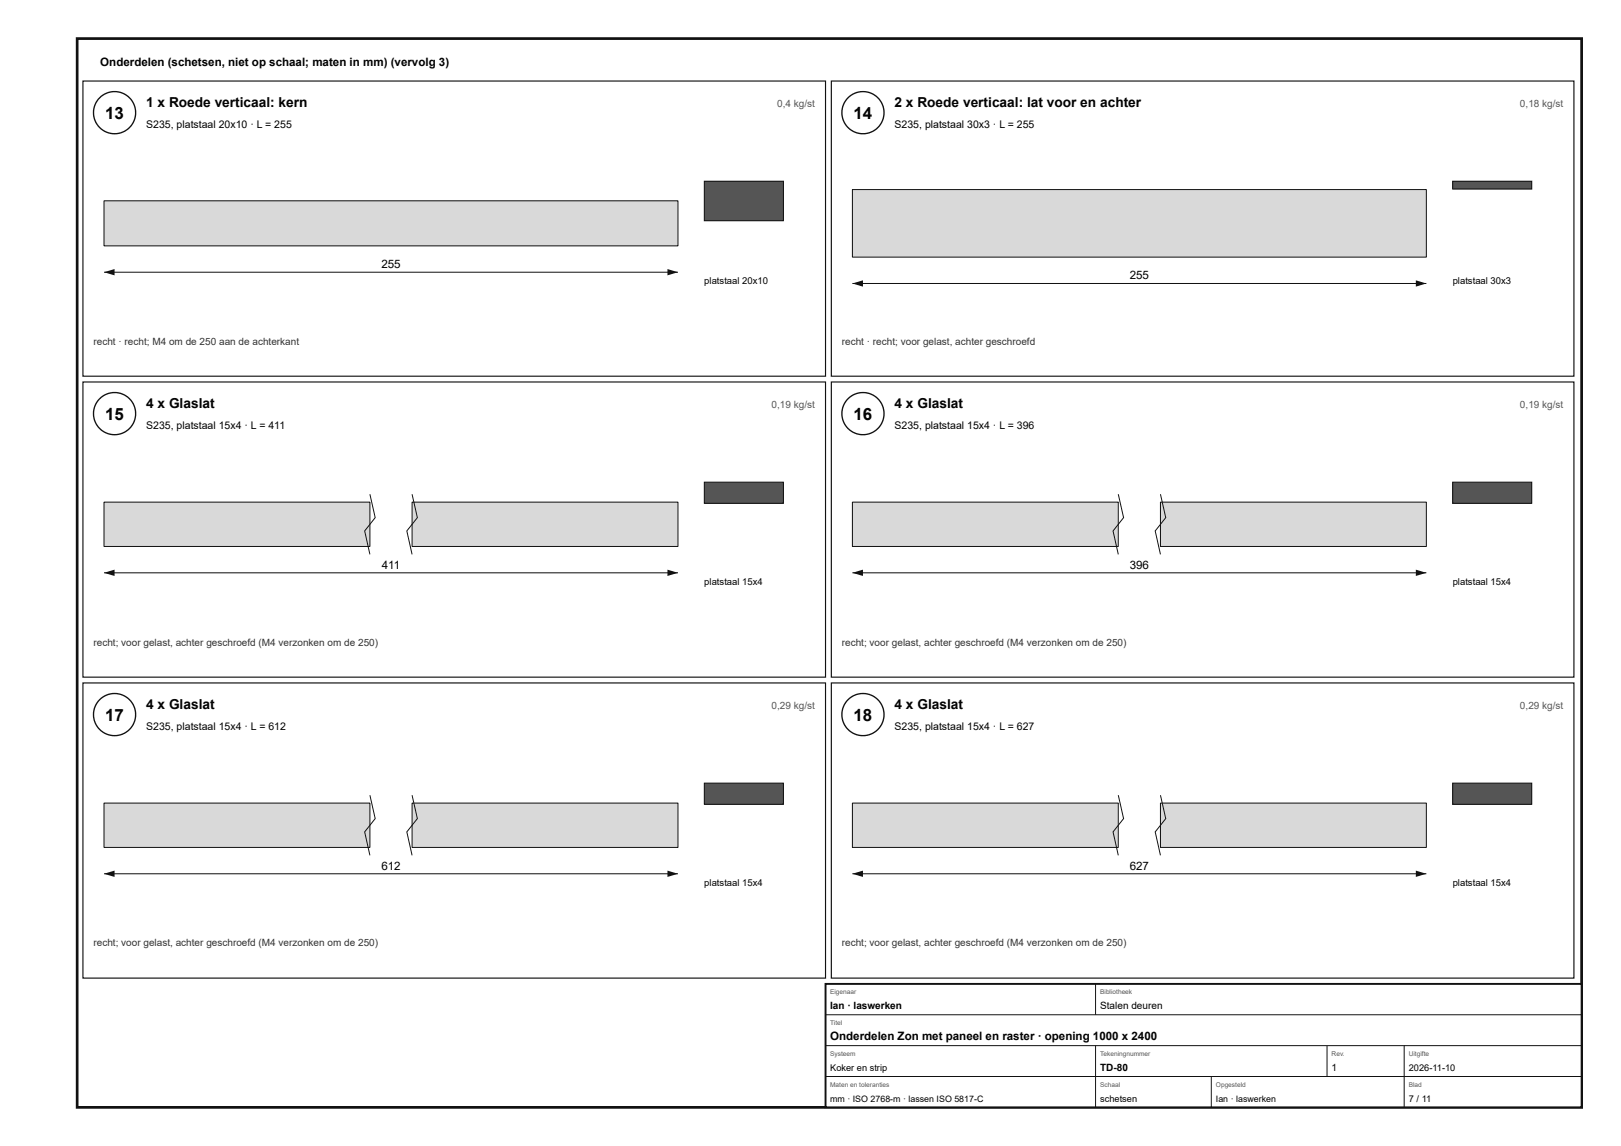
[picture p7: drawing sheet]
<svg xmlns="http://www.w3.org/2000/svg" width="420mm" height="297mm" viewBox="0 0 420 297" stroke-linecap="round" stroke-linejoin="round" font-family="sans-serif">
<defs><g id="words">
<g font-size="4.4">
<text x="27.3" y="30.8">13</text>
<text x="221.3" y="30.8">14</text>
<text x="27.3" y="108.8">15</text>
<text x="221.3" y="108.8">16</text>
<text x="27.3" y="186.8">17</text>
<text x="221.3" y="186.8">18</text>
</g>
<g font-size="3.6">
<text x="37.9" y="27.8">1 x Roede verticaal: kern</text>
<text x="231.9" y="27.8">2 x Roede verticaal: lat voor en achter</text>
<text x="37.9" y="105.8">4 x Glaslat</text>
<text x="231.9" y="105.8">4 x Glaslat</text>
<text x="37.9" y="183.8">4 x Glaslat</text>
<text x="231.9" y="183.8">4 x Glaslat</text>
</g>
<g font-size="3">
<text x="26" y="17">Onderdelen (schetsen, niet op schaal; maten in mm) (vervolg 3)</text>
<text x="98.9" y="69.5">255</text>
<text x="292.8" y="72.4">255</text>
<text x="99" y="147.4">411</text>
<text x="292.8" y="147.4">396</text>
<text x="98.9" y="225.4">612</text>
<text x="292.8" y="225.4">627</text>
<text x="215.2" y="269.6">Onderdelen Zon met paneel en raster · opening 1000 x 2400</text>
</g>
<g font-size="2.7">
<text x="37.9" y="33.3">S235, platstaal 20x10 · L = 255</text>
<text x="231.9" y="33.3">S235, platstaal 30x3 · L = 255</text>
<text x="37.9" y="111.3">S235, platstaal 15x4 · L = 411</text>
<text x="231.9" y="111.3">S235, platstaal 15x4 · L = 396</text>
<text x="37.9" y="189.3">S235, platstaal 15x4 · L = 612</text>
<text x="231.9" y="189.3">S235, platstaal 15x4 · L = 627</text>
</g>
<g font-size="2.6" fill="#555">
<text x="201.5" y="27.8">0,4 kg/st</text>
<text x="394" y="27.8">0,18 kg/st</text>
<text x="200" y="105.8">0,19 kg/st</text>
<text x="394" y="105.8">0,19 kg/st</text>
<text x="200" y="183.8">0,29 kg/st</text>
<text x="394" y="183.8">0,29 kg/st</text>
</g>
<g font-size="2.6" fill="#333">
<text x="24.2" y="89.3">recht · recht; M4 om de 250 aan de achterkant</text>
<text x="218.2" y="89.3">recht · recht; voor gelast, achter geschroefd</text>
<text x="24.2" y="167.3">recht; voor gelast, achter geschroefd (M4 verzonken om de 250)</text>
<text x="218.2" y="167.3">recht; voor gelast, achter geschroefd (M4 verzonken om de 250)</text>
<text x="24.2" y="245.3">recht; voor gelast, achter geschroefd (M4 verzonken om de 250)</text>
<text x="218.2" y="245.3">recht; voor gelast, achter geschroefd (M4 verzonken om de 250)</text>
</g>
<g font-size="2.6">
<text x="215.2" y="261.6">Ian · laswerken</text>
<text x="285.2" y="261.6">Stalen deuren</text>
<text x="285.2" y="277.6">TD-80</text>
<text x="345.2" y="277.6">1</text>
</g>
<g font-size="2.5">
<text x="182.6" y="73.6">platstaal 20x10</text>
<text x="376.6" y="73.6">platstaal 30x3</text>
<text x="182.6" y="151.6">platstaal 15x4</text>
<text x="376.6" y="151.6">platstaal 15x4</text>
<text x="182.6" y="229.6">platstaal 15x4</text>
<text x="376.6" y="229.6">platstaal 15x4</text>
</g>
<g font-size="2.4">
<text x="215.2" y="277.6">Koker en strip</text>
<text x="365.2" y="277.6">2026-11-10</text>
<text x="285.2" y="285.6">schetsen</text>
<text x="365.2" y="285.6">7 / 11</text>
</g>
<g font-size="2.3">
<text x="215.2" y="285.6">mm · ISO 2768-m · lassen ISO 5817-C</text>
<text x="315.2" y="285.6">Ian · laswerken</text>
</g>
<g font-size="1.7" fill="#555">
<text x="215.2" y="257.6">Eigenaar</text>
<text x="285.2" y="257.6">Bibliotheek</text>
<text x="215.2" y="265.6">Titel</text>
<text x="215.2" y="273.6">Systeem</text>
<text x="285.2" y="273.6">Tekeningnummer</text>
<text x="345.2" y="273.6">Rev.</text>
<text x="365.2" y="273.6">Uitgifte</text>
<text x="215.2" y="281.6">Maten en toleranties</text>
<text x="285.2" y="281.6">Schaal</text>
<text x="315.2" y="281.6">Opgesteld</text>
<text x="365.2" y="281.6">Blad</text>
</g>
</g></defs>
<path d="M20 10h390v277h-390z" fill="none" stroke="#111" stroke-width=".7" stroke-linecap="butt"/>
<path d="M21.5 21h192.5v76.5h-192.5z" fill="none" stroke="#111" stroke-width=".3"/>
<circle cx="29.7" cy="29.2" r="5.5" fill="#fff"/>
<circle cx="29.7" cy="29.2" r="5.5" fill="none" stroke="#111" stroke-width=".35"/>
<path d="M27 52.1h148.7v11.6h-148.7z" fill="#d7dadc"/>
<path d="M27 52.1h148.7v11.6h-148.7zM27 70.6h148.7" fill="none" stroke="#111" stroke-width=".26"/>
<g fill="#111">
<path d="M27 70.6l2.7-.9v1.7z"/>
<path d="M173 69.7l2.7 .9-2.7 .8z"/>
</g>
<path d="M182.6 47h20.5v10.2h-20.5z" fill="#555"/>
<path d="M182.6 47h20.5v10.2h-20.5z" fill="none" stroke="#111" stroke-width=".26"/>
<path d="M215.5 21h192.5v76.5h-192.5z" fill="none" stroke="#111" stroke-width=".3"/>
<circle cx="223.7" cy="29.2" r="5.5" fill="#fff"/>
<circle cx="223.7" cy="29.2" r="5.5" fill="none" stroke="#111" stroke-width=".35"/>
<path d="M221 49.1h148.7v17.5h-148.7z" fill="#d7dadc"/>
<path d="M221 49.1h148.7v17.5h-148.7zM221 73.5h148.7" fill="none" stroke="#111" stroke-width=".26"/>
<g fill="#111">
<path d="M221 73.5l2.7-.9v1.7z"/>
<path d="M367 72.6l2.7 .9-2.7 .8z"/>
</g>
<path d="M376.6 47h20.5v2h-20.5z" fill="#555"/>
<path d="M376.6 47h20.5v2h-20.5z" fill="none" stroke="#111" stroke-width=".26"/>
<path d="M21.5 99h192.5v76.5h-192.5z" fill="none" stroke="#111" stroke-width=".3"/>
<circle cx="29.7" cy="107.2" r="5.5" fill="#fff"/>
<circle cx="29.7" cy="107.2" r="5.5" fill="none" stroke="#111" stroke-width=".35"/>
<path d="M27 130.1h68.9v11.5h-68.9z" fill="#d7dadc"/>
<path d="M27 130.1h68.9v11.5h-68.9z" fill="none" stroke="#111" stroke-width=".26"/>
<path d="M106.8 130.1h68.9v11.5h-68.9z" fill="#d7dadc"/>
<path d="M95.9 128.1l1.4 6.1-2.8 3.4 1.4 6.1M106.8 130.1h68.9v11.5h-68.9zM106.8 128.1l1.4 6.1-2.7 3.4 1.3 6.1M27 148.5h148.7" fill="none" stroke="#111" stroke-width=".26"/>
<g fill="#111">
<path d="M27 148.5l2.7-.9v1.7z"/>
<path d="M173 147.6l2.7 .9-2.7 .8z"/>
</g>
<path d="M182.6 125h20.5v5.4h-20.5z" fill="#555"/>
<path d="M182.6 125h20.5v5.4h-20.5z" fill="none" stroke="#111" stroke-width=".26"/>
<path d="M215.5 99h192.5v76.5h-192.5z" fill="none" stroke="#111" stroke-width=".3"/>
<circle cx="223.7" cy="107.2" r="5.5" fill="#fff"/>
<circle cx="223.7" cy="107.2" r="5.5" fill="none" stroke="#111" stroke-width=".35"/>
<path d="M221 130.1h68.9v11.5h-68.9z" fill="#d7dadc"/>
<path d="M221 130.1h68.9v11.5h-68.9z" fill="none" stroke="#111" stroke-width=".26"/>
<path d="M300.8 130.1h68.9v11.5h-68.9z" fill="#d7dadc"/>
<path d="M289.9 128.1l1.4 6.1-2.8 3.4 1.4 6.1M300.8 130.1h68.9v11.5h-68.9zM300.8 128.1l1.4 6.1-2.7 3.4 1.3 6.1M221 148.5h148.7" fill="none" stroke="#111" stroke-width=".26"/>
<g fill="#111">
<path d="M221 148.5l2.7-.9v1.7z"/>
<path d="M367 147.6l2.7 .9-2.7 .8z"/>
</g>
<path d="M376.6 125h20.5v5.4h-20.5z" fill="#555"/>
<path d="M376.6 125h20.5v5.4h-20.5z" fill="none" stroke="#111" stroke-width=".26"/>
<path d="M21.5 177h192.5v76.5h-192.5z" fill="none" stroke="#111" stroke-width=".3"/>
<circle cx="29.7" cy="185.2" r="5.5" fill="#fff"/>
<circle cx="29.7" cy="185.2" r="5.5" fill="none" stroke="#111" stroke-width=".35"/>
<path d="M27 208.1h68.9v11.5h-68.9z" fill="#d7dadc"/>
<path d="M27 208.1h68.9v11.5h-68.9z" fill="none" stroke="#111" stroke-width=".26"/>
<path d="M106.8 208.1h68.9v11.5h-68.9z" fill="#d7dadc"/>
<path d="M95.9 206.1l1.4 6.1-2.8 3.4 1.4 6.1M106.8 208.1h68.9v11.5h-68.9zM106.8 206.1l1.4 6.1-2.7 3.4 1.3 6.1M27 226.5h148.7" fill="none" stroke="#111" stroke-width=".26"/>
<g fill="#111">
<path d="M27 226.5l2.7-.9v1.7z"/>
<path d="M173 225.6l2.7 .9-2.7 .8z"/>
</g>
<path d="M182.6 203h20.5v5.4h-20.5z" fill="#555"/>
<path d="M182.6 203h20.5v5.4h-20.5z" fill="none" stroke="#111" stroke-width=".26"/>
<path d="M215.5 177h192.5v76.5h-192.5z" fill="none" stroke="#111" stroke-width=".3"/>
<circle cx="223.7" cy="185.2" r="5.5" fill="#fff"/>
<circle cx="223.7" cy="185.2" r="5.5" fill="none" stroke="#111" stroke-width=".35"/>
<path d="M221 208.1h68.9v11.5h-68.9z" fill="#d7dadc"/>
<path d="M221 208.1h68.9v11.5h-68.9z" fill="none" stroke="#111" stroke-width=".26"/>
<path d="M300.8 208.1h68.9v11.5h-68.9z" fill="#d7dadc"/>
<path d="M289.9 206.1l1.4 6.1-2.8 3.4 1.4 6.1M300.8 208.1h68.9v11.5h-68.9zM300.8 206.1l1.4 6.1-2.7 3.4 1.3 6.1M221 226.5h148.7" fill="none" stroke="#111" stroke-width=".26"/>
<g fill="#111">
<path d="M221 226.5l2.7-.9v1.7z"/>
<path d="M367 225.6l2.7 .9-2.7 .8z"/>
</g>
<path d="M376.6 203h20.5v5.4h-20.5z" fill="#555"/>
<path d="M376.6 203h20.5v5.4h-20.5z" fill="none" stroke="#111" stroke-width=".26"/>
<path d="M214 255h196v32h-196z" fill="#fff"/>
<path d="M214 255h196v32h-196z" fill="none" stroke="#111" stroke-width=".5"/>
<path d="M284 255v8M214 263h196M214 271h196M214 279h196M284 271v16M314 279v8M344 271v8M364 271v16" fill="none" stroke="#111" stroke-width=".26"/>
<use href="#words"/>
</svg>
